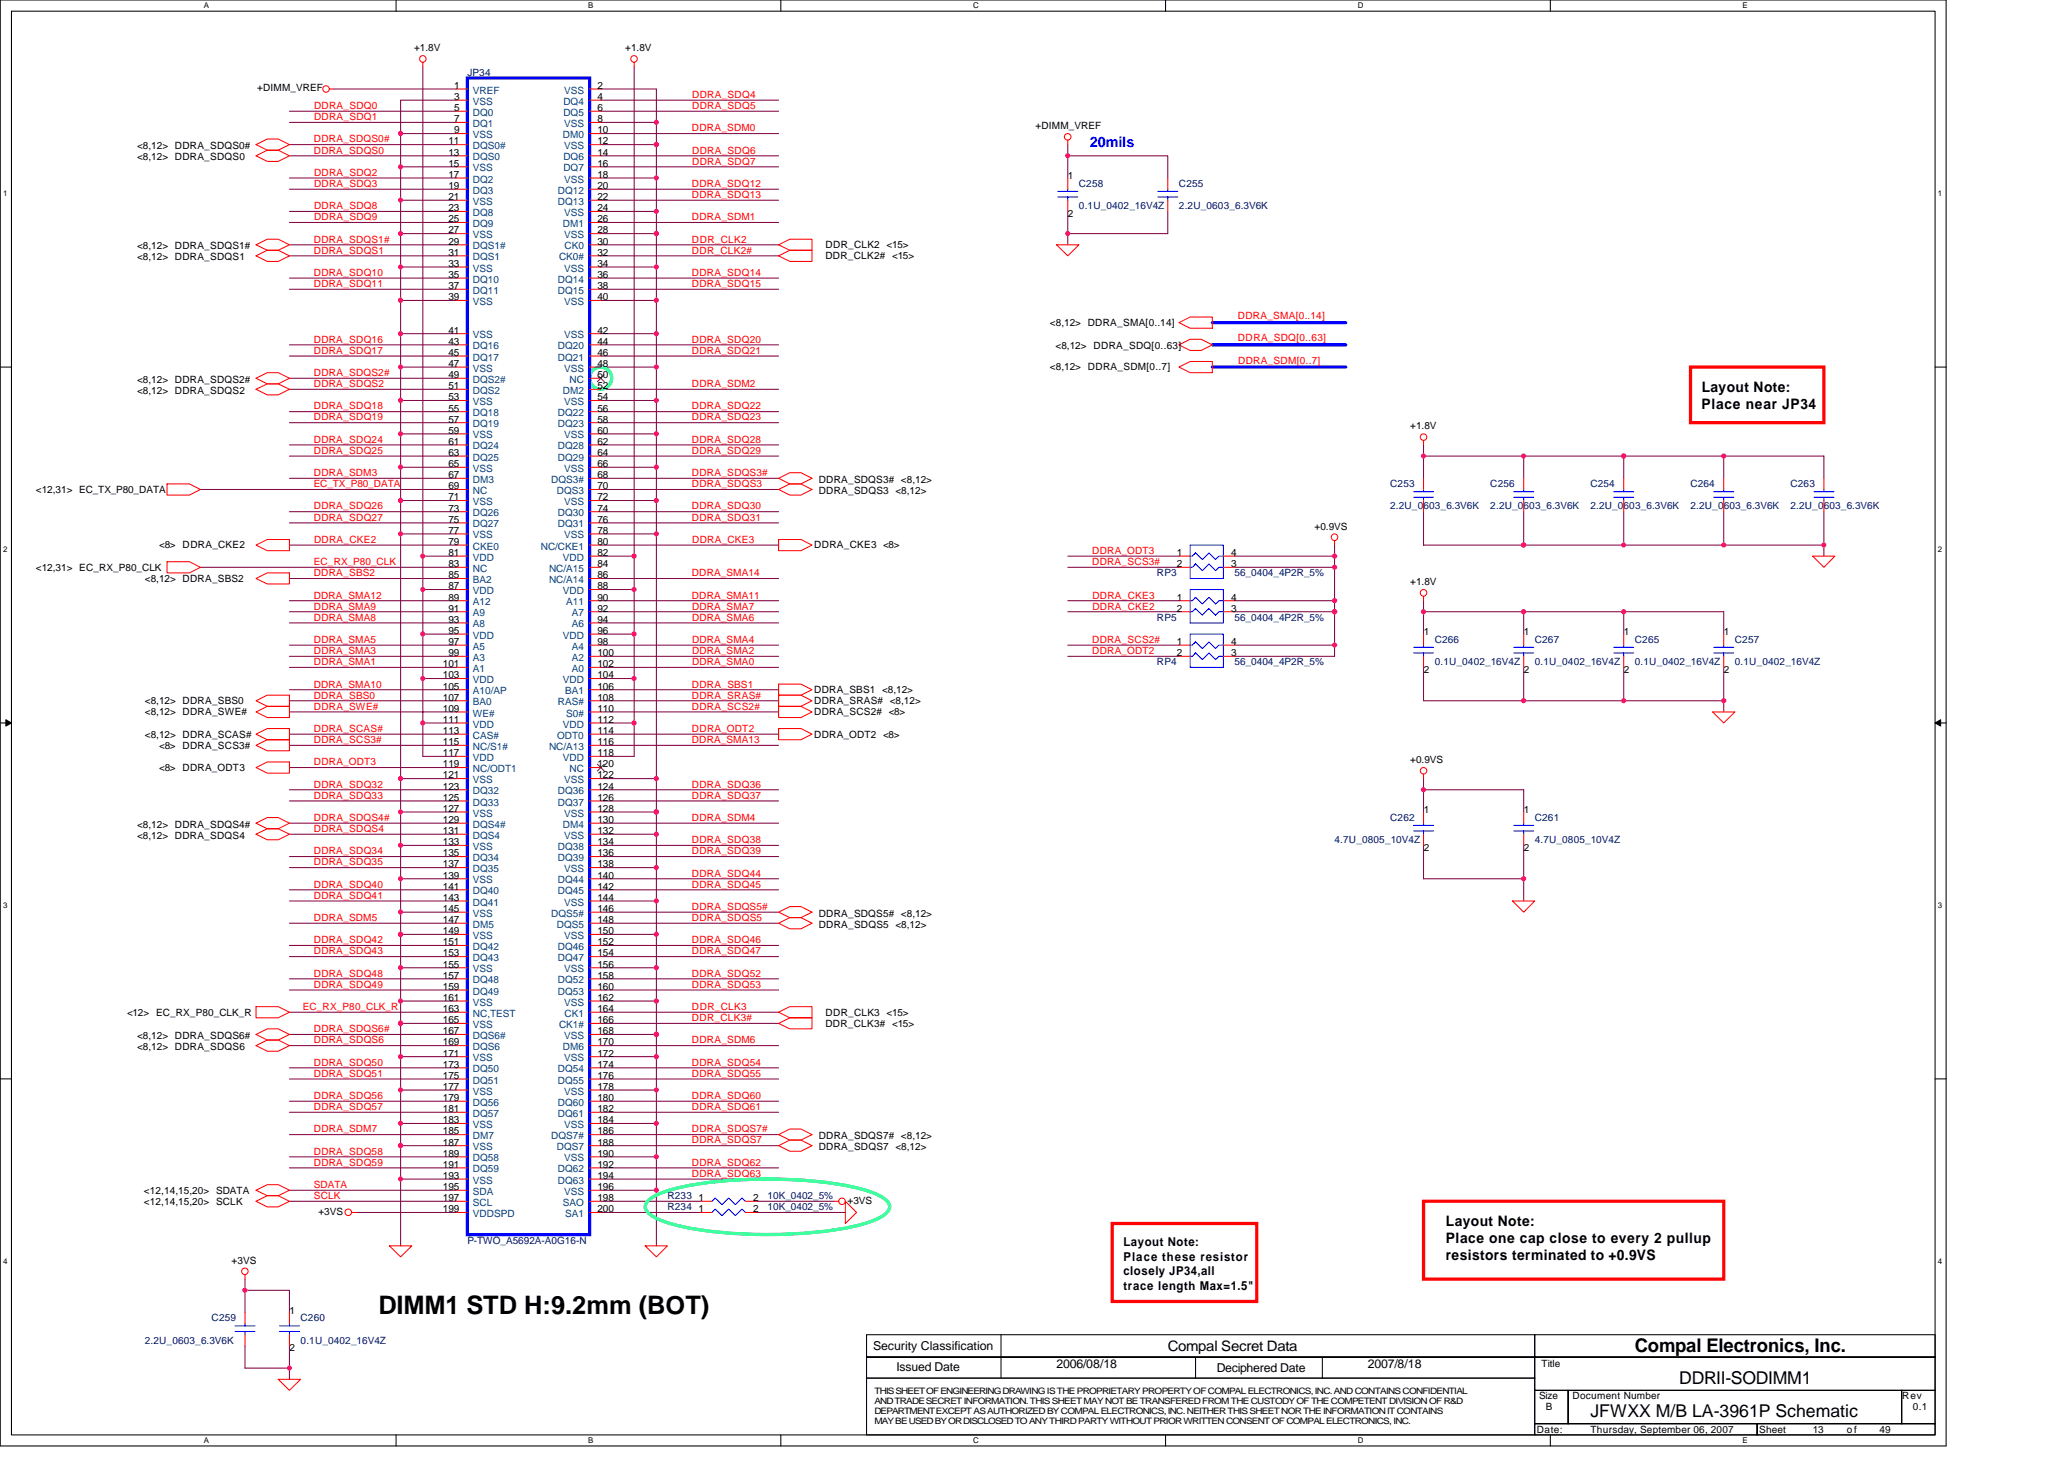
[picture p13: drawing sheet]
<svg xmlns="http://www.w3.org/2000/svg" width="297mm" height="210mm" viewBox="0 0 297 210" stroke-linecap="round" stroke-linejoin="round" font-family="sans-serif">
<defs><g id="words">
<text font-size="3.7" x="54.5" y="189">DIMM1 STD H:9.2mm (BOT)</text>
<text font-size="2.7" x="235.3" y="194.5">Compal Electronics, Inc.</text>
<g font-size="2.5">
<text x="228.9" y="203.9">JFWXX M/B LA-3961P Schematic</text>
<text x="241.7" y="199.1">DDRII-SODIMM1</text>
</g>
<text font-size="2.1" fill="#00f" x="156.9" y="21.1">20mils</text>
<g font-size="2.1">
<text x="244.9" y="58.8">Place near JP34</text>
<text x="244.9" y="56.3">Layout Note:</text>
<text x="208.1" y="178.8">Place one cap close to every 2 pullup</text>
<text x="208.1" y="176.4">Layout Note:</text>
<text x="208.1" y="181.3">resistors terminated to +0.9VS</text>
<text x="168.1" y="194.4">Compal Secret Data</text>
</g>
<g font-size="1.8">
<text x="161.7" y="179.3">Layout Note:</text>
<text x="161.7" y="181.4">Place these resistor</text>
<text x="161.7" y="183.5">closely JP34,all</text>
<text x="161.7" y="185.5">trace length Max=1.5&quot;</text>
<text x="125.7" y="194.2">Security Classification</text>
<text x="129" y="197.3">Issued Date</text>
<text x="152.1" y="196.8">2006/08/18</text>
<text x="175.1" y="197.4">Deciphered Date</text>
<text x="196.9" y="196.8">2007/8/18</text>
</g>
<g font-size="1.4">
<text x="59.6" y="7.4">+1.8V</text>
<text x="90" y="7.4">+1.8V</text>
<text x="37" y="13.1">+DIMM_VREF</text>
<text x="65.3" y="12.8">1</text>
<text x="65.3" y="14.4">3</text>
<text x="65.3" y="16">5</text>
<text x="65.3" y="17.6">7</text>
<text x="86" y="12.8">2</text>
<text x="86" y="17.6">8</text>
<text x="86" y="14.4">4</text>
<text x="86" y="16">6</text>
<text x="19.7" y="23.1">&lt;8,12&gt; DDRA_SDQS0</text>
<text x="19.7" y="21.5">&lt;8,12&gt; DDRA_SDQS0#</text>
<text x="64.5" y="20.8">11</text>
<text x="64.5" y="22.4">13</text>
<text x="64.5" y="24">15</text>
<text x="65.3" y="19.2">9</text>
<text x="86" y="20.8">12</text>
<text x="86" y="22.4">14</text>
<text x="86" y="24">16</text>
<text x="86" y="19.2">10</text>
<text x="149" y="18.6">+DIMM_VREF</text>
<text x="64.5" y="25.6">17</text>
<text x="64.5" y="27.2">19</text>
<text x="64.5" y="28.8">21</text>
<text x="86" y="25.6">18</text>
<text x="86" y="27.2">20</text>
<text x="86" y="28.8">22</text>
<text x="153.7" y="25.8">1</text>
<text x="19.7" y="35.9">&lt;8,12&gt; DDRA_SDQS1#</text>
<text x="64.5" y="30.4">23</text>
<text x="64.5" y="32">25</text>
<text x="64.5" y="33.6">27</text>
<text x="64.5" y="35.2">29</text>
<text x="86" y="30.4">24</text>
<text x="86" y="33.6">28</text>
<text x="86" y="35.2">30</text>
<text x="86" y="32">26</text>
<text x="118.8" y="35.7">DDR_CLK2 &lt;15&gt;</text>
<text x="153.7" y="31.2">2</text>
<text x="19.7" y="37.5">&lt;8,12&gt; DDRA_SDQS1</text>
<text x="64.5" y="36.8">31</text>
<text x="64.5" y="38.4">33</text>
<text x="64.5" y="40">35</text>
<text x="64.5" y="41.6">37</text>
<text x="86" y="38.4">34</text>
<text x="86" y="36.8">32</text>
<text x="86" y="40">36</text>
<text x="86" y="41.6">38</text>
<text x="118.8" y="37.3">DDR_CLK2# &lt;15&gt;</text>
<text x="64.5" y="43.2">39</text>
<text x="64.5" y="48">41</text>
<text x="86" y="43.2">40</text>
<text x="86" y="48">42</text>
<text x="151.1" y="46.9">&lt;8,12&gt; DDRA_SMA[0..14]</text>
<text x="64.5" y="49.6">43</text>
<text x="64.5" y="51.2">45</text>
<text x="64.5" y="52.8">47</text>
<text x="86" y="52.8">48</text>
<text x="86" y="49.6">44</text>
<text x="86" y="51.2">46</text>
<text x="151.1" y="53.3">&lt;8,12&gt; DDRA_SDM[0..7]</text>
<text x="151.9" y="50.3">&lt;8,12&gt; DDRA_SDQ[0..63]</text>
<text x="19.7" y="56.7">&lt;8,12&gt; DDRA_SDQS2</text>
<text x="19.7" y="55.1">&lt;8,12&gt; DDRA_SDQS2#</text>
<text x="64.5" y="54.4">49</text>
<text x="64.5" y="56">51</text>
<text x="64.5" y="57.6">53</text>
<text x="64.5" y="59.2">55</text>
<text x="86" y="57.6">54</text>
<text x="86" y="54.4">50</text>
<text x="86" y="56">52</text>
<text x="86" y="59.2">56</text>
<text x="64.5" y="60.8">57</text>
<text x="64.5" y="62.4">59</text>
<text x="64.5" y="64">61</text>
<text x="64.5" y="65.6">63</text>
<text x="86" y="62.4">60</text>
<text x="86" y="60.8">58</text>
<text x="86" y="64">62</text>
<text x="86" y="65.6">64</text>
<text x="202.9" y="61.8">+1.8V</text>
<text x="5.2" y="70.9">&lt;12,31&gt; EC_TX_P80_DATA</text>
<text x="64.5" y="67.2">65</text>
<text x="64.5" y="68.8">67</text>
<text x="64.5" y="70.4">69</text>
<text x="64.5" y="72">71</text>
<text x="86" y="67.2">66</text>
<text x="86" y="72">72</text>
<text x="86" y="68.8">68</text>
<text x="86" y="70.4">70</text>
<text x="117.8" y="71.1">DDRA_SDQS3 &lt;8,12&gt;</text>
<text x="117.8" y="69.5">DDRA_SDQS3# &lt;8,12&gt;</text>
<text x="64.5" y="73.6">73</text>
<text x="64.5" y="75.2">75</text>
<text x="64.5" y="76.8">77</text>
<text x="86" y="76.8">78</text>
<text x="86" y="73.6">74</text>
<text x="86" y="75.2">76</text>
<text x="189.2" y="76.2">+0.9VS</text>
<text x="5.2" y="82.1">&lt;12,31&gt; EC_RX_P80_CLK</text>
<text x="20.8" y="83.7">&lt;8,12&gt; DDRA_SBS2</text>
<text x="22.9" y="78.9">&lt;8&gt; DDRA_CKE2</text>
<text x="64.5" y="78.4">79</text>
<text x="64.5" y="80">81</text>
<text x="64.5" y="81.6">83</text>
<text x="64.5" y="83.2">85</text>
<text x="86" y="81.6">84</text>
<text x="86" y="83.2">86</text>
<text x="86" y="78.4">80</text>
<text x="86" y="80">82</text>
<text x="117.2" y="78.9">DDRA_CKE3 &lt;8&gt;</text>
<text x="169.4" y="80">1</text>
<text x="169.4" y="81.6">2</text>
<text x="177.2" y="80">4</text>
<text x="177.2" y="81.6">3</text>
<text x="64.5" y="84.8">87</text>
<text x="64.5" y="86.4">89</text>
<text x="64.5" y="88">91</text>
<text x="64.5" y="89.6">93</text>
<text x="86" y="86.4">90</text>
<text x="86" y="88">92</text>
<text x="86" y="89.6">94</text>
<text x="86" y="84.8">88</text>
<text x="169.4" y="86.4">1</text>
<text x="169.4" y="88">2</text>
<text x="177.2" y="86.4">4</text>
<text x="177.2" y="88">3</text>
<text x="202.9" y="84.2">+1.8V</text>
<text x="63.7" y="96">101</text>
<text x="64.5" y="91.2">95</text>
<text x="64.5" y="92.8">97</text>
<text x="64.5" y="94.4">99</text>
<text x="86" y="92.8">98</text>
<text x="86" y="94.4">100</text>
<text x="86" y="96">102</text>
<text x="86" y="91.2">96</text>
<text x="169.4" y="92.8">1</text>
<text x="169.4" y="94.4">2</text>
<text x="177.2" y="92.8">4</text>
<text x="177.2" y="94.4">3</text>
<text x="204.9" y="91.4">1</text>
<text x="219.3" y="91.4">1</text>
<text x="233.7" y="91.4">1</text>
<text x="248.1" y="91.4">1</text>
<text x="20.8" y="101.3">&lt;8,12&gt; DDRA_SBS0</text>
<text x="63.7" y="97.6">103</text>
<text x="63.7" y="99.2">105</text>
<text x="63.7" y="100.8">107</text>
<text x="86" y="99.2">106</text>
<text x="86" y="100.8">108</text>
<text x="86" y="97.6">104</text>
<text x="117.2" y="101.3">DDRA_SRAS# &lt;8,12&gt;</text>
<text x="117.2" y="99.7">DDRA_SBS1 &lt;8,12&gt;</text>
<text x="204.9" y="96.8">2</text>
<text x="219.3" y="96.8">2</text>
<text x="233.7" y="96.8">2</text>
<text x="248.1" y="96.8">2</text>
<text x="20.8" y="106.1">&lt;8,12&gt; DDRA_SCAS#</text>
<text x="20.8" y="102.9">&lt;8,12&gt; DDRA_SWE#</text>
<text x="22.9" y="107.7">&lt;8&gt; DDRA_SCS3#</text>
<text x="63.7" y="102.4">109</text>
<text x="63.7" y="104">111</text>
<text x="63.7" y="105.6">113</text>
<text x="63.7" y="107.2">115</text>
<text x="86" y="102.4">110</text>
<text x="86" y="105.6">114</text>
<text x="86" y="107.2">116</text>
<text x="86" y="104">112</text>
<text x="117.2" y="102.9">DDRA_SCS2# &lt;8&gt;</text>
<text x="117.2" y="106.1">DDRA_ODT2 &lt;8&gt;</text>
<text x="22.9" y="110.9">&lt;8&gt; DDRA_ODT3</text>
<text x="63.7" y="108.8">117</text>
<text x="63.7" y="110.4">119</text>
<text x="63.7" y="112">121</text>
<text x="63.7" y="113.6">123</text>
<text x="86" y="112">122</text>
<text x="86" y="110.4">120</text>
<text x="86" y="108.8">118</text>
<text x="86" y="113.6">124</text>
<text x="202.9" y="109.8">+0.9VS</text>
<text x="19.7" y="119.1">&lt;8,12&gt; DDRA_SDQS4#</text>
<text x="63.7" y="115.2">125</text>
<text x="63.7" y="116.8">127</text>
<text x="63.7" y="118.4">129</text>
<text x="63.7" y="120">131</text>
<text x="86" y="116.8">128</text>
<text x="86" y="120">132</text>
<text x="86" y="118.4">130</text>
<text x="86" y="115.2">126</text>
<text x="204.9" y="117">1</text>
<text x="219.3" y="117">1</text>
<text x="19.7" y="120.7">&lt;8,12&gt; DDRA_SDQS4</text>
<text x="63.7" y="121.6">133</text>
<text x="63.7" y="123.2">135</text>
<text x="63.7" y="124.8">137</text>
<text x="86" y="124.8">138</text>
<text x="86" y="121.6">134</text>
<text x="86" y="123.2">136</text>
<text x="204.9" y="122.4">2</text>
<text x="219.3" y="122.4">2</text>
<text x="63.7" y="126.4">139</text>
<text x="63.7" y="128">141</text>
<text x="63.7" y="129.6">143</text>
<text x="63.7" y="131.2">145</text>
<text x="86" y="129.6">144</text>
<text x="86" y="131.2">146</text>
<text x="86" y="126.4">140</text>
<text x="86" y="128">142</text>
<text x="117.8" y="131.9">DDRA_SDQS5# &lt;8,12&gt;</text>
<text x="63.7" y="132.8">147</text>
<text x="63.7" y="134.4">149</text>
<text x="63.7" y="136">151</text>
<text x="63.7" y="137.6">153</text>
<text x="86" y="134.4">150</text>
<text x="86" y="132.8">148</text>
<text x="86" y="136">152</text>
<text x="86" y="137.6">154</text>
<text x="117.8" y="133.5">DDRA_SDQS5 &lt;8,12&gt;</text>
<text x="63.7" y="139.2">155</text>
<text x="63.7" y="140.8">157</text>
<text x="63.7" y="142.4">159</text>
<text x="63.7" y="144">161</text>
<text x="86" y="139.2">156</text>
<text x="86" y="144">162</text>
<text x="86" y="140.8">158</text>
<text x="86" y="142.4">160</text>
<text x="18.3" y="146.1">&lt;12&gt; EC_RX_P80_CLK_R</text>
<text x="19.7" y="149.5">&lt;8,12&gt; DDRA_SDQS6#</text>
<text x="63.7" y="145.6">163</text>
<text x="63.7" y="147.2">165</text>
<text x="63.7" y="148.8">167</text>
<text x="86" y="148.8">168</text>
<text x="86" y="147.2">166</text>
<text x="86" y="145.6">164</text>
<text x="118.8" y="146.1">DDR_CLK3 &lt;15&gt;</text>
<text x="118.8" y="147.7">DDR_CLK3# &lt;15&gt;</text>
<text x="19.7" y="151.1">&lt;8,12&gt; DDRA_SDQS6</text>
<text x="63.7" y="150.4">169</text>
<text x="63.7" y="152">171</text>
<text x="63.7" y="153.6">173</text>
<text x="63.7" y="155.2">175</text>
<text x="86" y="152">172</text>
<text x="86" y="150.4">170</text>
<text x="86" y="153.6">174</text>
<text x="86" y="155.2">176</text>
<text x="63.7" y="156.8">177</text>
<text x="63.7" y="158.4">179</text>
<text x="63.7" y="160">181</text>
<text x="63.7" y="161.6">183</text>
<text x="86" y="156.8">178</text>
<text x="86" y="161.6">184</text>
<text x="86" y="158.4">180</text>
<text x="86" y="160">182</text>
<text x="63.7" y="163.2">185</text>
<text x="63.7" y="164.8">187</text>
<text x="63.7" y="166.4">189</text>
<text x="63.7" y="168">191</text>
<text x="86" y="166.4">190</text>
<text x="86" y="163.2">186</text>
<text x="86" y="164.8">188</text>
<text x="86" y="168">192</text>
<text x="117.8" y="165.5">DDRA_SDQS7 &lt;8,12&gt;</text>
<text x="117.8" y="163.9">DDRA_SDQS7# &lt;8,12&gt;</text>
<text x="20.7" y="171.7">&lt;12,14,15,20&gt; SDATA</text>
<text x="20.7" y="173.3">&lt;12,14,15,20&gt; SCLK</text>
<text x="63.7" y="169.6">193</text>
<text x="63.7" y="171.2">195</text>
<text x="63.7" y="172.8">197</text>
<text x="86" y="171.2">196</text>
<text x="86" y="169.6">194</text>
<text x="86" y="172.8">198</text>
<text x="100.5" y="172.8">1</text>
<text x="108.4" y="172.8">2</text>
<text x="122" y="173.2">+3VS</text>
<text x="45.8" y="174.8">+3VS</text>
<text x="63.7" y="174.4">199</text>
<text x="86" y="174.4">200</text>
<text x="100.5" y="174.4">1</text>
<text x="108.4" y="174.4">2</text>
<text x="33.3" y="181.8">+3VS</text>
<text x="41.7" y="189">1</text>
<text x="41.7" y="194.4">2</text>
<text x="221.8" y="196.7">Title</text>
<text x="221.5" y="201.3">Size</text>
<text x="222.5" y="202.9">B</text>
<text x="226.3" y="201.3">Document Number</text>
<text x="273.7" y="201.3">Rev</text>
<text x="275.3" y="202.9">0.1</text>
<text x="221.2" y="206.1">Date:</text>
<text x="228.9" y="206.1">Thursday, September 06, 2007</text>
<text x="253.2" y="206.1">Sheet</text>
<text x="260.9" y="206.1">13</text>
<text x="265.8" y="206.1">of</text>
<text x="270.5" y="206.1">49</text>
</g>
<g font-size="1.4" fill="#000080">
<text x="67.3" y="10.9">JP34</text>
<text x="155.3" y="26.9">C258</text>
<text x="169.7" y="26.9">C255</text>
<text x="155.3" y="30.1">0.1U_0402_16V4Z</text>
<text x="169.7" y="30.1">2.2U_0603_6.3V6K</text>
<text x="200.1" y="70.1">C253</text>
<text x="214.5" y="70.1">C256</text>
<text x="228.9" y="70.1">C254</text>
<text x="243.3" y="70.1">C264</text>
<text x="257.7" y="70.1">C263</text>
<text x="200.1" y="73.3">2.2U_0603_6.3V6K</text>
<text x="214.5" y="73.3">2.2U_0603_6.3V6K</text>
<text x="228.9" y="73.3">2.2U_0603_6.3V6K</text>
<text x="243.3" y="73.3">2.2U_0603_6.3V6K</text>
<text x="257.7" y="73.3">2.2U_0603_6.3V6K</text>
<text x="166.5" y="82.9">RP3</text>
<text x="177.7" y="82.9">56_0404_4P2R_5%</text>
<text x="166.5" y="89.3">RP5</text>
<text x="177.7" y="89.3">56_0404_4P2R_5%</text>
<text x="166.5" y="95.7">RP4</text>
<text x="177.7" y="95.7">56_0404_4P2R_5%</text>
<text x="206.5" y="92.5">C266</text>
<text x="206.5" y="95.7">0.1U_0402_16V4Z</text>
<text x="220.9" y="92.5">C267</text>
<text x="220.9" y="95.7">0.1U_0402_16V4Z</text>
<text x="235.3" y="92.5">C265</text>
<text x="235.3" y="95.7">0.1U_0402_16V4Z</text>
<text x="249.7" y="92.5">C257</text>
<text x="249.7" y="95.7">0.1U_0402_16V4Z</text>
<text x="200.1" y="118.1">C262</text>
<text x="220.9" y="118.1">C261</text>
<text x="192.1" y="121.3">4.7U_0805_10V4Z</text>
<text x="220.9" y="121.3">4.7U_0805_10V4Z</text>
<text x="96.1" y="172.5">R233</text>
<text x="110.5" y="172.5">10K_0402_5%</text>
<text x="67.3" y="178.9">P-TWO_A5692A-A0G16-N</text>
<text x="96.1" y="174.1">R234</text>
<text x="110.5" y="174.1">10K_0402_5%</text>
<text x="30.5" y="190.1">C259</text>
<text x="43.3" y="190.1">C260</text>
<text x="20.8" y="193.3">2.2U_0603_6.3V6K</text>
<text x="43.3" y="193.3">0.1U_0402_16V4Z</text>
</g>
<g font-size="1.4" fill="#f00">
<text x="45.2" y="17.3">DDRA_SDQ1</text>
<text x="45.2" y="15.7">DDRA_SDQ0</text>
<text x="99.6" y="15.7">DDRA_SDQ5</text>
<text x="99.6" y="14.1">DDRA_SDQ4</text>
<text x="45.2" y="20.5">DDRA_SDQS0#</text>
<text x="45.2" y="22.1">DDRA_SDQS0</text>
<text x="99.6" y="18.9">DDRA_SDM0</text>
<text x="99.6" y="23.7">DDRA_SDQ7</text>
<text x="99.6" y="22.1">DDRA_SDQ6</text>
<text x="45.2" y="25.3">DDRA_SDQ2</text>
<text x="45.2" y="26.9">DDRA_SDQ3</text>
<text x="99.6" y="26.9">DDRA_SDQ12</text>
<text x="99.6" y="28.5">DDRA_SDQ13</text>
<text x="45.2" y="34.9">DDRA_SDQS1#</text>
<text x="45.2" y="31.7">DDRA_SDQ9</text>
<text x="45.2" y="30.1">DDRA_SDQ8</text>
<text x="99.6" y="31.7">DDRA_SDM1</text>
<text x="99.6" y="34.9">DDR_CLK2</text>
<text x="45.2" y="39.7">DDRA_SDQ10</text>
<text x="45.2" y="36.5">DDRA_SDQS1</text>
<text x="45.2" y="41.3">DDRA_SDQ11</text>
<text x="99.6" y="41.3">DDRA_SDQ15</text>
<text x="99.6" y="39.7">DDRA_SDQ14</text>
<text x="99.6" y="36.5">DDR_CLK2#</text>
<text x="178.2" y="45.9">DDRA_SMA[0..14]</text>
<text x="45.2" y="50.9">DDRA_SDQ17</text>
<text x="45.2" y="49.3">DDRA_SDQ16</text>
<text x="99.6" y="50.9">DDRA_SDQ21</text>
<text x="99.6" y="49.3">DDRA_SDQ20</text>
<text x="178.2" y="49.1">DDRA_SDQ[0..63]</text>
<text x="178.2" y="52.3">DDRA_SDM[0..7]</text>
<text x="45.2" y="55.7">DDRA_SDQS2</text>
<text x="45.2" y="58.9">DDRA_SDQ18</text>
<text x="45.2" y="54.1">DDRA_SDQS2#</text>
<text x="99.6" y="58.9">DDRA_SDQ22</text>
<text x="99.6" y="55.7">DDRA_SDM2</text>
<text x="45.2" y="60.5">DDRA_SDQ19</text>
<text x="45.2" y="65.3">DDRA_SDQ25</text>
<text x="45.2" y="63.7">DDRA_SDQ24</text>
<text x="99.6" y="60.5">DDRA_SDQ23</text>
<text x="99.6" y="63.7">DDRA_SDQ28</text>
<text x="99.6" y="65.3">DDRA_SDQ29</text>
<text x="45.2" y="68.5">DDRA_SDM3</text>
<text x="45.2" y="70.1">EC_TX_P80_DATA</text>
<text x="99.6" y="68.5">DDRA_SDQS3#</text>
<text x="99.6" y="70.1">DDRA_SDQS3</text>
<text x="45.2" y="74.9">DDRA_SDQ27</text>
<text x="45.2" y="73.3">DDRA_SDQ26</text>
<text x="99.6" y="73.3">DDRA_SDQ30</text>
<text x="99.6" y="74.9">DDRA_SDQ31</text>
<text x="45.2" y="81.3">EC_RX_P80_CLK</text>
<text x="45.2" y="82.9">DDRA_SBS2</text>
<text x="45.2" y="78.1">DDRA_CKE2</text>
<text x="99.6" y="82.9">DDRA_SMA14</text>
<text x="99.6" y="78.1">DDRA_CKE3</text>
<text x="157.2" y="81.3">DDRA_SCS3#</text>
<text x="157.2" y="79.7">DDRA_ODT3</text>
<text x="45.2" y="86.1">DDRA_SMA12</text>
<text x="45.2" y="89.3">DDRA_SMA8</text>
<text x="45.2" y="87.7">DDRA_SMA9</text>
<text x="99.6" y="86.1">DDRA_SMA11</text>
<text x="99.6" y="89.3">DDRA_SMA6</text>
<text x="99.6" y="87.7">DDRA_SMA7</text>
<text x="157.2" y="87.7">DDRA_CKE2</text>
<text x="157.2" y="86.1">DDRA_CKE3</text>
<text x="45.2" y="94.1">DDRA_SMA3</text>
<text x="45.2" y="95.7">DDRA_SMA1</text>
<text x="45.2" y="92.5">DDRA_SMA5</text>
<text x="99.6" y="95.7">DDRA_SMA0</text>
<text x="99.6" y="94.1">DDRA_SMA2</text>
<text x="99.6" y="92.5">DDRA_SMA4</text>
<text x="157.2" y="94.1">DDRA_ODT2</text>
<text x="157.2" y="92.5">DDRA_SCS2#</text>
<text x="45.2" y="98.9">DDRA_SMA10</text>
<text x="45.2" y="100.5">DDRA_SBS0</text>
<text x="99.6" y="100.5">DDRA_SRAS#</text>
<text x="99.6" y="98.9">DDRA_SBS1</text>
<text x="45.2" y="102.1">DDRA_SWE#</text>
<text x="45.2" y="105.3">DDRA_SCAS#</text>
<text x="45.2" y="106.9">DDRA_SCS3#</text>
<text x="99.6" y="102.1">DDRA_SCS2#</text>
<text x="99.6" y="106.9">DDRA_SMA13</text>
<text x="99.6" y="105.3">DDRA_ODT2</text>
<text x="45.2" y="110.1">DDRA_ODT3</text>
<text x="45.2" y="113.3">DDRA_SDQ32</text>
<text x="99.6" y="113.3">DDRA_SDQ36</text>
<text x="45.2" y="119.7">DDRA_SDQS4</text>
<text x="45.2" y="118.1">DDRA_SDQS4#</text>
<text x="45.2" y="114.9">DDRA_SDQ33</text>
<text x="99.6" y="118.1">DDRA_SDM4</text>
<text x="99.6" y="114.9">DDRA_SDQ37</text>
<text x="45.2" y="122.9">DDRA_SDQ34</text>
<text x="45.2" y="124.5">DDRA_SDQ35</text>
<text x="99.6" y="121.3">DDRA_SDQ38</text>
<text x="99.6" y="122.9">DDRA_SDQ39</text>
<text x="45.2" y="127.7">DDRA_SDQ40</text>
<text x="45.2" y="129.3">DDRA_SDQ41</text>
<text x="99.6" y="130.9">DDRA_SDQS5#</text>
<text x="99.6" y="126.1">DDRA_SDQ44</text>
<text x="99.6" y="127.7">DDRA_SDQ45</text>
<text x="45.2" y="135.7">DDRA_SDQ42</text>
<text x="45.2" y="137.3">DDRA_SDQ43</text>
<text x="45.2" y="132.5">DDRA_SDM5</text>
<text x="99.6" y="137.3">DDRA_SDQ47</text>
<text x="99.6" y="132.5">DDRA_SDQS5</text>
<text x="99.6" y="135.7">DDRA_SDQ46</text>
<text x="45.2" y="142.1">DDRA_SDQ49</text>
<text x="45.2" y="140.5">DDRA_SDQ48</text>
<text x="99.6" y="142.1">DDRA_SDQ53</text>
<text x="99.6" y="140.5">DDRA_SDQ52</text>
<text x="43.6" y="145.3">EC_RX_P80_CLK_R</text>
<text x="45.2" y="148.5">DDRA_SDQS6#</text>
<text x="99.6" y="145.3">DDR_CLK3</text>
<text x="99.6" y="146.9">DDR_CLK3#</text>
<text x="45.2" y="150.1">DDRA_SDQS6</text>
<text x="45.2" y="154.9">DDRA_SDQ51</text>
<text x="45.2" y="153.3">DDRA_SDQ50</text>
<text x="99.6" y="153.3">DDRA_SDQ54</text>
<text x="99.6" y="150.1">DDRA_SDM6</text>
<text x="99.6" y="154.9">DDRA_SDQ55</text>
<text x="45.2" y="158.1">DDRA_SDQ56</text>
<text x="45.2" y="159.7">DDRA_SDQ57</text>
<text x="99.6" y="159.7">DDRA_SDQ61</text>
<text x="99.6" y="158.1">DDRA_SDQ60</text>
<text x="45.2" y="166.1">DDRA_SDQ58</text>
<text x="45.2" y="167.7">DDRA_SDQ59</text>
<text x="45.2" y="162.9">DDRA_SDM7</text>
<text x="99.6" y="164.5">DDRA_SDQS7</text>
<text x="99.6" y="162.9">DDRA_SDQS7#</text>
<text x="99.6" y="167.7">DDRA_SDQ62</text>
<text x="45.2" y="172.5">SCLK</text>
<text x="45.2" y="170.9">SDATA</text>
<text x="99.6" y="169.3">DDRA_SDQ63</text>
</g>
<g font-size="1.4" fill="#004080">
<text x="68.1" y="13.5">VREF</text>
<text x="68.1" y="15.1">VSS</text>
<text x="68.1" y="16.7">DQ0</text>
<text x="81.1" y="15.1">DQ4</text>
<text x="81.1" y="16.7">DQ5</text>
<text x="81.2" y="13.5">VSS</text>
<text x="68.1" y="18.3">DQ1</text>
<text x="68.1" y="19.9">VSS</text>
<text x="68.1" y="21.5">DQS0#</text>
<text x="68.1" y="23.1">DQS0</text>
<text x="81" y="19.9">DM0</text>
<text x="81.1" y="23.1">DQ6</text>
<text x="81.2" y="18.3">VSS</text>
<text x="81.2" y="21.5">VSS</text>
<text x="68.1" y="24.7">VSS</text>
<text x="68.1" y="26.3">DQ2</text>
<text x="68.1" y="27.9">DQ3</text>
<text x="68.1" y="29.5">VSS</text>
<text x="80.3" y="27.9">DQ12</text>
<text x="80.3" y="29.5">DQ13</text>
<text x="81.1" y="24.7">DQ7</text>
<text x="81.2" y="26.3">VSS</text>
<text x="68.1" y="31.1">DQ8</text>
<text x="68.1" y="32.7">DQ9</text>
<text x="68.1" y="34.3">VSS</text>
<text x="68.1" y="35.9">DQS1#</text>
<text x="81" y="32.7">DM1</text>
<text x="81.2" y="31.1">VSS</text>
<text x="81.2" y="34.3">VSS</text>
<text x="81.3" y="35.9">CK0</text>
<text x="68.1" y="37.5">DQS1</text>
<text x="68.1" y="39.1">VSS</text>
<text x="68.1" y="40.7">DQ10</text>
<text x="80.3" y="40.7">DQ14</text>
<text x="80.5" y="37.5">CK0#</text>
<text x="81.2" y="39.1">VSS</text>
<text x="68.1" y="42.3">DQ11</text>
<text x="68.1" y="43.9">VSS</text>
<text x="80.3" y="42.3">DQ15</text>
<text x="81.2" y="43.9">VSS</text>
<text x="68.1" y="48.7">VSS</text>
<text x="68.1" y="50.3">DQ16</text>
<text x="68.1" y="51.9">DQ17</text>
<text x="68.1" y="53.5">VSS</text>
<text x="80.3" y="50.3">DQ20</text>
<text x="80.3" y="51.9">DQ21</text>
<text x="81.2" y="48.7">VSS</text>
<text x="81.2" y="53.5">VSS</text>
<text x="68.1" y="55.1">DQS2#</text>
<text x="68.1" y="56.7">DQS2</text>
<text x="68.1" y="58.3">VSS</text>
<text x="68.1" y="59.9">DQ18</text>
<text x="80.3" y="59.9">DQ22</text>
<text x="81" y="56.7">DM2</text>
<text x="81.2" y="58.3">VSS</text>
<text x="82" y="55.1">NC</text>
<text x="68.1" y="61.5">DQ19</text>
<text x="68.1" y="63.1">VSS</text>
<text x="68.1" y="64.7">DQ24</text>
<text x="80.3" y="61.5">DQ23</text>
<text x="80.3" y="64.7">DQ28</text>
<text x="81.2" y="63.1">VSS</text>
<text x="68.1" y="66.3">DQ25</text>
<text x="68.1" y="67.9">VSS</text>
<text x="68.1" y="69.5">DM3</text>
<text x="68.1" y="71.1">NC</text>
<text x="79.3" y="69.5">DQS3#</text>
<text x="80.1" y="71.1">DQS3</text>
<text x="80.3" y="66.3">DQ29</text>
<text x="81.2" y="67.9">VSS</text>
<text x="68.1" y="72.7">VSS</text>
<text x="68.1" y="74.3">DQ26</text>
<text x="68.1" y="75.9">DQ27</text>
<text x="68.1" y="77.5">VSS</text>
<text x="80.3" y="74.3">DQ30</text>
<text x="80.3" y="75.9">DQ31</text>
<text x="81.2" y="72.7">VSS</text>
<text x="81.2" y="77.5">VSS</text>
<text x="68.1" y="79.1">CKE0</text>
<text x="68.1" y="80.7">VDD</text>
<text x="68.1" y="82.3">NC</text>
<text x="68.1" y="83.9">BA2</text>
<text x="77.8" y="79.1">NC/CKE1</text>
<text x="79" y="82.3">NC/A15</text>
<text x="79" y="83.9">NC/A14</text>
<text x="81" y="80.7">VDD</text>
<text x="68.1" y="85.5">VDD</text>
<text x="68.1" y="87.1">A12</text>
<text x="68.1" y="88.7">A9</text>
<text x="81" y="85.5">VDD</text>
<text x="81.5" y="87.1">A11</text>
<text x="82.3" y="88.7">A7</text>
<text x="68.1" y="90.3">A8</text>
<text x="68.1" y="91.9">VDD</text>
<text x="68.1" y="93.5">A5</text>
<text x="68.1" y="95.1">A3</text>
<text x="81" y="91.9">VDD</text>
<text x="82.3" y="90.3">A6</text>
<text x="82.3" y="93.5">A4</text>
<text x="82.3" y="95.1">A2</text>
<text x="68.1" y="96.7">A1</text>
<text x="68.1" y="98.3">VDD</text>
<text x="68.1" y="99.9">A10/AP</text>
<text x="68.1" y="101.5">BA0</text>
<text x="80.3" y="101.5">RAS#</text>
<text x="81" y="98.3">VDD</text>
<text x="81.3" y="99.9">BA1</text>
<text x="82.3" y="96.7">A0</text>
<text x="68.1" y="103.1">WE#</text>
<text x="68.1" y="104.7">VDD</text>
<text x="68.1" y="106.3">CAS#</text>
<text x="68.1" y="107.9">NC/S1#</text>
<text x="79" y="107.9">NC/A13</text>
<text x="80.2" y="106.3">ODT0</text>
<text x="81" y="104.7">VDD</text>
<text x="81.5" y="103.1">S0#</text>
<text x="68.1" y="109.5">VDD</text>
<text x="68.1" y="111.1">NC/ODT1</text>
<text x="68.1" y="112.7">VSS</text>
<text x="81" y="109.5">VDD</text>
<text x="81.2" y="112.7">VSS</text>
<text x="82" y="111.1">NC</text>
<text x="68.1" y="114.3">DQ32</text>
<text x="68.1" y="115.9">DQ33</text>
<text x="68.1" y="117.5">VSS</text>
<text x="68.1" y="119.1">DQS4#</text>
<text x="80.3" y="114.3">DQ36</text>
<text x="80.3" y="115.9">DQ37</text>
<text x="81" y="119.1">DM4</text>
<text x="81.2" y="117.5">VSS</text>
<text x="68.1" y="120.7">DQS4</text>
<text x="68.1" y="122.3">VSS</text>
<text x="68.1" y="123.9">DQ34</text>
<text x="68.1" y="125.5">DQ35</text>
<text x="80.3" y="122.3">DQ38</text>
<text x="80.3" y="123.9">DQ39</text>
<text x="81.2" y="120.7">VSS</text>
<text x="81.2" y="125.5">VSS</text>
<text x="68.1" y="127.1">VSS</text>
<text x="68.1" y="128.7">DQ40</text>
<text x="68.1" y="130.3">DQ41</text>
<text x="68.1" y="131.9">VSS</text>
<text x="79.3" y="131.9">DQS5#</text>
<text x="80.3" y="127.1">DQ44</text>
<text x="80.3" y="128.7">DQ45</text>
<text x="81.2" y="130.3">VSS</text>
<text x="68.1" y="133.5">DM5</text>
<text x="68.1" y="135.1">VSS</text>
<text x="68.1" y="136.7">DQ42</text>
<text x="80.1" y="133.5">DQS5</text>
<text x="80.3" y="136.7">DQ46</text>
<text x="81.2" y="135.1">VSS</text>
<text x="68.1" y="138.3">DQ43</text>
<text x="68.1" y="139.9">VSS</text>
<text x="68.1" y="141.5">DQ48</text>
<text x="68.1" y="143.1">DQ49</text>
<text x="80.3" y="138.3">DQ47</text>
<text x="80.3" y="141.5">DQ52</text>
<text x="80.3" y="143.1">DQ53</text>
<text x="81.2" y="139.9">VSS</text>
<text x="68.1" y="144.7">VSS</text>
<text x="68.1" y="146.3">NC,TEST</text>
<text x="68.1" y="147.9">VSS</text>
<text x="68.1" y="149.5">DQS6#</text>
<text x="80.5" y="147.9">CK1#</text>
<text x="81.2" y="144.7">VSS</text>
<text x="81.2" y="149.5">VSS</text>
<text x="81.3" y="146.3">CK1</text>
<text x="68.1" y="151.1">DQS6</text>
<text x="68.1" y="152.7">VSS</text>
<text x="68.1" y="154.3">DQ50</text>
<text x="68.1" y="155.9">DQ51</text>
<text x="80.3" y="154.3">DQ54</text>
<text x="80.3" y="155.9">DQ55</text>
<text x="81" y="151.1">DM6</text>
<text x="81.2" y="152.7">VSS</text>
<text x="68.1" y="157.5">VSS</text>
<text x="68.1" y="159.1">DQ56</text>
<text x="68.1" y="160.7">DQ57</text>
<text x="80.3" y="159.1">DQ60</text>
<text x="80.3" y="160.7">DQ61</text>
<text x="81.2" y="157.5">VSS</text>
<text x="68.1" y="162.3">VSS</text>
<text x="68.1" y="163.9">DM7</text>
<text x="68.1" y="165.5">VSS</text>
<text x="68.1" y="167.1">DQ58</text>
<text x="79.3" y="163.9">DQS7#</text>
<text x="80.1" y="165.5">DQS7</text>
<text x="81.2" y="162.3">VSS</text>
<text x="81.2" y="167.1">VSS</text>
<text x="68.1" y="168.7">DQ59</text>
<text x="68.1" y="170.3">VSS</text>
<text x="68.1" y="171.9">SDA</text>
<text x="68.1" y="173.5">SCL</text>
<text x="80.3" y="168.7">DQ62</text>
<text x="80.3" y="170.3">DQ63</text>
<text x="81" y="173.5">SAO</text>
<text x="81.2" y="171.9">VSS</text>
<text x="68.1" y="175.1">VDDSPD</text>
<text x="81.3" y="175.1">SA1</text>
</g>
<g font-size="1.3">
<text x="125.8" y="200.5">THIS SHEET OF ENGINEERING DRAWING IS THE PROPRIETARY PROPERTY OF COMPAL ELECTRONICS, INC. AND CONTAINS CONFIDENTIAL</text>
<text x="125.8" y="202">AND TRADE SECRET INFORMATION. THIS SHEET MAY NOT BE TRANSFERED FROM THE CUSTODY OF THE COMPETENT DIVISION OF R&amp;D</text>
<text x="125.8" y="203.5">DEPARTMENT EXCEPT AS AUTHORIZED BY COMPAL ELECTRONICS, INC. NEITHER THIS SHEET NOR THE INFORMATION IT CONTAINS</text>
<text x="125.8" y="204.9">MAY BE USED BY OR DISCLOSED TO ANY THIRD PARTY WITHOUT PRIOR WRITTEN CONSENT OF COMPAL ELECTRONICS, INC.</text>
</g>
<g font-size="1.1">
<text x="29.3" y="1.2">A</text>
<text x="84.7" y="1.2">B</text>
<text x="140" y="1.2">C</text>
<text x="195.4" y="1.2">D</text>
<text x="250.8" y="1.2">E</text>
<text x=".4" y="28.2">1</text>
<text x="278.9" y="28.2">1</text>
<text x=".4" y="79.4">2</text>
<text x="278.9" y="79.4">2</text>
<text x=".4" y="130.6">3</text>
<text x="278.9" y="130.6">3</text>
<text x=".4" y="181.8">4</text>
<text x="278.9" y="181.8">4</text>
<text x="29.3" y="207.6">A</text>
<text x="84.7" y="207.6">B</text>
<text x="140" y="207.6">C</text>
<text x="195.4" y="207.6">D</text>
<text x="250.8" y="207.6">E</text>
</g>
</g></defs>
<path d="M0 0h280.1v208h-280.1zM1.6 1.6h276.9v204.8h-276.9z" fill="none" stroke="#000" stroke-width=".15"/>
<g fill="#fff">
<path d="M29.3 .2h.8v1.2h-.8z"/>
<path d="M29.3 206.6h.8v1.3h-.8z"/>
</g>
<path d="M57 0v1.6M57 206.4v1.6" fill="none" stroke="#000" stroke-width=".15"/>
<g fill="#fff">
<path d="M84.7 .2h.7v1.2h-.7z"/>
<path d="M84.7 206.6h.7v1.3h-.7z"/>
</g>
<path d="M112.4 0v1.6M112.4 206.4v1.6" fill="none" stroke="#000" stroke-width=".15"/>
<g fill="#fff">
<path d="M140 .2h.8v1.2h-.8z"/>
<path d="M140 206.6h.8v1.3h-.8z"/>
</g>
<path d="M167.7 0v1.6M167.7 206.4v1.6" fill="none" stroke="#000" stroke-width=".15"/>
<g fill="#fff">
<path d="M195.4 .2h.8v1.2h-.8z"/>
<path d="M195.4 206.6h.8v1.3h-.8z"/>
</g>
<path d="M223.1 0v1.6M223.1 206.4v1.6" fill="none" stroke="#000" stroke-width=".15"/>
<g fill="#fff">
<path d="M250.8 .2h.7v1.2h-.7z"/>
<path d="M250.8 206.6h.7v1.3h-.7z"/>
<path d="M.4 27.2h.7v1.3h-.7z"/>
<path d="M278.9 27.2h.6v1.3h-.6z"/>
<path d="M.4 78.4h.7v1.3h-.7z"/>
<path d="M278.9 78.4h.6v1.3h-.6z"/>
</g>
<path d="M0 52.8h1.6M278.5 52.8h1.6" fill="none" stroke="#000" stroke-width=".15"/>
<g fill="#fff">
<path d="M.4 129.6h.7v1.3h-.7z"/>
<path d="M278.9 129.6h.6v1.3h-.6z"/>
</g>
<path d="M0 104h1.6M278.5 104h1.6" fill="none" stroke="#000" stroke-width=".15"/>
<path d="M.8 103.5l.8 .5-.8 .5zM278.5 104l.8-.5v1z" fill="#000" stroke="#000" stroke-width=".14"/>
<g fill="#fff">
<path d="M.4 180.8h.7v1.3h-.7z"/>
<path d="M278.9 180.8h.6v1.3h-.6z"/>
</g>
<g fill="none" stroke="#000" stroke-width=".15">
<path d="M0 155.2h1.6M278.5 155.2h1.6M124.7 192h96.2v3.2h-96.2zM124.7 195.2h96.2v3.1h-96.2zM124.7 198.3h96.2v8.1h-96.2zM144.1 192v6.3M172.1 195.2v3.1M190.3 195.2v3.1M220.9 192h57.6v3.2h-57.6zM220.9 195.2h57.6v4.8h-57.6zM220.9 204.8h32v1.6h-32zM220.9 200h4.8v4.8h-4.8z"/>
<path d="M225.7 200h48v4.8h-48zM252.9 204.8h25.6v1.6h-25.6zM273.7 200h4.8v4.8h-4.8z"/>
</g>
<g fill="none" stroke="#800040" stroke-width=".15">
<path d="M41.7 17.6h24M41.7 16h24M48 12.8h17.7M57.7 19.2h8M60.9 9.6v99.2h4.8M65.7 14.4h-8v164.8M86.5 14.4h25.6M86.5 12.8h8v166.4M86.5 17.6h8M86.5 19.2h25.6M86.5 16h25.6M91.3 9.6v99.2h-4.8"/>
<path d="M41.7 32h24M41.7 25.6h24M41.7 36.8h24M41.7 35.2h24M41.7 30.4h24M41.7 20.8h24M41.7 22.4h24M41.7 27.2h24M57.7 24h8M57.7 38.4h8M57.7 33.6h8M57.7 28.8h8"/>
<path d="M86.5 32h25.6M86.5 24h25.6M86.5 38.4h8M86.5 25.6h8M86.5 36.8h25.6M86.5 35.2h25.6M86.5 33.6h8M86.5 30.4h8M86.5 20.8h8M86.5 22.4h25.6M86.5 28.8h25.6M86.5 27.2h25.6"/>
<path d="M153.7 22.4h14.4v3.2M153.7 20.8v4.8M153.7 30.4v4.8M168.1 30.4v3.2h-14.4M41.7 40h24M41.7 59.2h24M41.7 51.2h24M41.7 49.6h24M41.7 56h24M41.7 41.6h24M41.7 54.4h24M57.7 48h8"/>
<path d="M57.7 57.6h8M57.7 52.8h8M57.7 43.2h8M86.5 40h25.6M86.5 59.2h25.6M86.5 51.2h25.6M86.5 49.6h25.6M86.5 48h8M86.5 56h25.6M86.5 57.6h8M86.5 52.8h8M86.5 43.2h8"/>
<path d="M86.5 41.6h25.6M28.8 70.4h36.9M41.7 78.4h24M41.7 65.6h24M41.7 60.8h24M41.7 75.2h24M41.7 73.6h24M41.7 68.8h24M41.7 64h24M57.7 62.4h8M57.7 72h8M57.7 76.8h8"/>
<path d="M57.7 67.2h8M86.5 78.4h25.6M86.5 65.6h25.6M86.5 60.8h25.6M86.5 75.2h25.6M86.5 73.6h25.6M86.5 62.4h8M86.5 72h8M86.5 68.8h25.6M86.5 76.8h8M86.5 64h25.6M86.5 67.2h8"/>
<path d="M86.5 70.4h25.6M192.1 78.4v16h-14.4M204.9 64v4.8M204.9 73.6v4.8h28.8M204.9 65.6h57.6v3.2M219.3 65.6v3.2M219.3 73.6v4.8M233.7 73.6v4.8h14.4M233.7 65.6v3.2M248.1 65.6v3.2M248.1 73.6v4.8M248.1 78.4h14.4"/>
<path d="M262.5 73.6v6.4M28.8 81.6h36.9M41.7 88h24M41.7 92.8h24M41.7 94.4h24M41.7 86.4h24M41.7 96h24M41.7 89.6h24M41.7 99.2h24M41.7 83.2h24M60.9 80h4.8M60.9 97.6h4.8"/>
<path d="M60.9 84.8h4.8M60.9 91.2h4.8M86.5 88h25.6M86.5 92.8h25.6M86.5 94.4h25.6M86.5 86.4h25.6M86.5 80h4.8M86.5 97.6h4.8M86.5 96h25.6M86.5 89.6h25.6M86.5 99.2h25.6M86.5 84.8h4.8"/>
<path d="M86.5 91.2h4.8M86.5 83.2h25.6M153.7 88h16M153.7 92.8h16M153.7 94.4h16M153.7 86.4h16M153.7 80h16M153.7 81.6h16M177.7 88h14.4M177.7 92.8h14.4M177.7 86.4h14.4M177.7 80h14.4"/>
<path d="M177.7 81.6h14.4M204.9 86.4v4.8M204.9 96v4.8h43.2M204.9 88h43.2v3.2M219.3 88v3.2M219.3 96v4.8M233.7 88v3.2M233.7 96v4.8M248.1 96v6.4M41.7 100.8h24M41.7 118.4h24M41.7 102.4h24"/>
<path d="M41.7 105.6h24M41.7 107.2h24M41.7 113.6h24M41.7 110.4h24M41.7 115.2h24M57.7 112h8M57.7 116.8h8M60.9 104h4.8M86.5 100.8h25.6M86.5 112h8M86.5 118.4h25.6M86.5 116.8h8"/>
<path d="M86.5 102.4h25.6M86.5 105.6h25.6M86.5 107.2h25.6M86.5 113.6h25.6M86.5 104h4.8M86.5 115.2h25.6M204.9 112v1.6h14.4v3.2M204.9 113.6v3.2M41.7 137.6h24M41.7 136h24M41.7 123.2h24M41.7 124.8h24"/>
<path d="M41.7 129.6h24M41.7 120h24M41.7 128h24M41.7 132.8h24M57.7 134.4h8M57.7 139.2h8M57.7 126.4h8M57.7 131.2h8M57.7 121.6h8M86.5 137.6h25.6M86.5 136h25.6M86.5 123.2h25.6"/>
<path d="M86.5 124.8h8M86.5 129.6h8M86.5 134.4h8M86.5 120h8M86.5 128h25.6M86.5 139.2h8M86.5 126.4h25.6M86.5 132.8h25.6M86.5 131.2h25.6M86.5 121.6h25.6M204.9 121.6v4.8h14.4M219.3 121.6v8"/>
<path d="M41.7 153.6h24M41.7 158.4h24M41.7 150.4h24M41.7 148.8h24M41.7 155.2h24M41.7 142.4h24M41.7 140.8h24M41.7 145.6h24M57.7 152h8M57.7 156.8h8M57.7 147.2h8M57.7 144h8"/>
<path d="M86.5 153.6h25.6M86.5 158.4h25.6M86.5 152h8M86.5 156.8h8M86.5 150.4h25.6M86.5 148.8h8M86.5 147.2h25.6M86.5 155.2h25.6M86.5 142.4h25.6M86.5 140.8h25.6M86.5 144h8M86.5 145.6h25.6"/>
<path d="M41.7 160h24M41.7 171.2h24M41.7 163.2h24M41.7 166.4h24M41.7 168h24M41.7 172.8h24M51.3 174.4h14.4M57.7 161.6h8M57.7 169.6h8M57.7 164.8h8M86.5 160h25.6M86.5 161.6h8"/>
<path d="M86.5 169.6h25.6M86.5 171.2h8M86.5 164.8h25.6M86.5 163.2h25.6M86.5 166.4h8M86.5 168h25.6M86.5 174.4h14.4M86.5 172.8h14.4M108.9 174.4h12.8M108.9 172.8h11.2M35.3 185.6h6.4v3.2M35.3 184v4.8"/>
<path d="M35.3 193.6v3.2h6.4M41.7 193.6v4.8"/>
</g>
<path d="M67.3 11.2h17.6v166.4h-17.6zM174.5 46.4h19.2M174.5 52.8h19.2M174.5 49.6h19.2" fill="none" stroke="#00f" stroke-width=".47"/>
<g fill="none" stroke="#f00" stroke-width=".15">
<path d="M47.4 12.8h.6M60.9 9v.6M65.7 12.8h1.6M65.7 14.4h1.6M65.7 16h1.6M65.7 17.6h1.6M65.7 19.2h1.6M84.9 12.8h1.6M84.9 14.4h1.6M84.9 16h1.6M84.9 17.6h1.6M84.9 19.2h1.6"/>
<path d="M91.3 9v.6M36.8 36.8l1.7-.8h1.5l1.7 .8-1.7 .8h-1.5zM36.8 35.2l1.7-.8h1.5l1.7 .8-1.7 .8h-1.5zM36.8 22.4l1.7-.8h1.5l1.7 .8-1.7 .8h-1.5zM36.8 20.8l1.7-.8h1.5l1.7 .8-1.7 .8h-1.5zM65.7 20.8h1.6M65.7 22.4h1.6M65.7 24h1.6M65.7 25.6h1.6M65.7 27.2h1.6M65.7 28.8h1.6M65.7 30.4h1.6"/>
<path d="M65.7 32h1.6M65.7 33.6h1.6M65.7 35.2h1.6M65.7 36.8h1.6M65.7 38.4h1.6M84.9 20.8h1.6M84.9 22.4h1.6M84.9 24h1.6M84.9 25.6h1.6M84.9 27.2h1.6M84.9 28.8h1.6M84.9 30.4h1.6"/>
<path d="M84.9 32h1.6M84.9 33.6h1.6M84.9 35.2h1.6M84.9 36.8h1.6M84.9 38.4h1.6M112.1 35.2l1.6-.8h3.2v1.6h-3.2zM112.1 36.8l1.6-.8h3.2v1.6h-3.2zM152.1 35.2h3.2l-1.6 1.6zM153.7 20.2v.6M153.7 25.6v1.6M153.7 28.8v1.6M168.1 25.6v1.6"/>
<path d="M168.1 28.8v1.6M36.8 56l1.7-.8h1.5l1.7 .8-1.7 .8h-1.5zM36.8 54.4l1.7-.8h1.5l1.7 .8-1.7 .8h-1.5zM65.7 40h1.6M65.7 41.6h1.6M65.7 43.2h1.6M65.7 48h1.6M65.7 49.6h1.6M65.7 51.2h1.6M65.7 52.8h1.6M65.7 54.4h1.6M65.7 56h1.6"/>
<path d="M65.7 57.6h1.6M65.7 59.2h1.6M84.9 40h1.6M84.9 41.6h1.6M84.9 43.2h1.6M84.9 48h1.6M84.9 49.6h1.6M84.9 51.2h1.6M84.9 52.8h1.6M84.9 54.4h1.6M84.9 56h1.6M84.9 57.6h1.6"/>
<path d="M84.9 59.2h1.6M169.7 49.6l1.6-.8h1.6l1.6 .8-1.6 .8h-1.6zM169.7 46.4l1.6-.8h3.2v1.6h-3.2zM169.7 52.8l1.6-.8h3.2v1.6h-3.2zM24 69.6h3.3l1.5 .8-1.5 .8h-3.3zM36.8 78.4l1.7-.8h3.2v1.6h-3.2zM65.7 60.8h1.6M65.7 62.4h1.6M65.7 64h1.6M65.7 65.6h1.6M65.7 67.2h1.6M65.7 68.8h1.6"/>
<path d="M65.7 70.4h1.6M65.7 72h1.6M65.7 73.6h1.6M65.7 75.2h1.6M65.7 76.8h1.6M65.7 78.4h1.6M84.9 60.8h1.6M84.9 62.4h1.6M84.9 64h1.6M84.9 65.6h1.6M84.9 67.2h1.6M84.9 68.8h1.6"/>
<path d="M84.9 70.4h1.6M84.9 72h1.6M84.9 73.6h1.6M84.9 75.2h1.6M84.9 76.8h1.6M84.9 78.4h1.6M112.1 77.6h3.2l1.6 .8-1.6 .8h-3.2zM112.1 70.4l1.6-.8h1.6l1.6 .8-1.6 .8h-1.6zM112.1 68.8l1.6-.8h1.6l1.6 .8-1.6 .8h-1.6zM192.1 77.8v.6M204.9 63.4v.6M204.9 68.8v1.6"/>
<path d="M204.9 72v1.6M219.3 68.8v1.6M219.3 72v1.6M233.7 68.8v1.6M233.7 72v1.6M248.1 68.8v1.6M248.1 72v1.6M262.5 68.8v1.6M262.5 72v1.6M24 80.8h3.3l1.5 .8-1.5 .8h-3.3zM36.8 83.2l1.7-.8h3.2v1.6h-3.2zM65.7 80h1.6"/>
<path d="M65.7 81.6h1.6M65.7 83.2h1.6M65.7 84.8h1.6M65.7 86.4h1.6M65.7 88h1.6M65.7 89.6h1.6M65.7 91.2h1.6M65.7 92.8h1.6M65.7 94.4h1.6M65.7 96h1.6M65.7 97.6h1.6M65.7 99.2h1.6"/>
<path d="M84.9 80h1.6M84.9 81.6h1.6M84.9 83.2h1.6M84.9 84.8h1.6M84.9 86.4h1.6M84.9 88h1.6M84.9 89.6h1.6M84.9 91.2h1.6M84.9 92.8h1.6M84.9 94.4h1.6M84.9 96h1.6M84.9 97.6h1.6"/>
<path d="M84.9 99.2h1.6M112.1 98.4h3.2l1.6 .8-1.6 .8h-3.2zM169.7 80h1.6M169.7 81.6h1.6M169.7 86.4h1.6M169.7 88h1.6M169.7 92.8h1.6M169.7 94.4h1.6M176.1 80h1.6M176.1 81.6h1.6M176.1 86.4h1.6M176.1 88h1.6"/>
<path d="M176.1 92.8h1.6M176.1 94.4h1.6M204.9 85.8v.6M204.9 91.2v1.6M204.9 94.4v1.6M219.3 91.2v1.6M219.3 94.4v1.6M233.7 91.2v1.6M233.7 94.4v1.6M248.1 91.2v1.6M248.1 94.4v1.6M260.9 80h3.2l-1.6 1.6z"/>
<path d="M36.8 105.6l1.7-.8h3.2v1.6h-3.2zM36.8 102.4l1.7-.8h3.2v1.6h-3.2zM36.8 107.2l1.7-.8h3.2v1.6h-3.2zM36.8 100.8l1.7-.8h3.2v1.6h-3.2zM36.8 110.4l1.7-.8h3.2v1.6h-3.2zM36.8 118.4l1.7-.8h1.5l1.7 .8-1.7 .8h-1.5zM65.7 100.8h1.6M65.7 102.4h1.6M65.7 104h1.6M65.7 105.6h1.6M65.7 107.2h1.6M65.7 108.8h1.6"/>
<path d="M65.7 110.4h1.6M65.7 112h1.6M65.7 113.6h1.6M65.7 115.2h1.6M65.7 116.8h1.6M65.7 118.4h1.6M84.9 100.8h1.6M84.9 102.4h1.6M84.9 104h1.6M84.9 105.6h1.6M84.9 107.2h1.6M84.9 108.8h1.6"/>
<path d="M84.9 110.4h1.6M84.9 112h1.6M84.9 113.6h1.6M84.9 115.2h1.6M84.9 116.8h1.6M84.9 118.4h1.6M112.1 101.6h3.2l1.6 .8-1.6 .8h-3.2zM112.1 100h3.2l1.6 .8-1.6 .8h-3.2zM112.1 104.8h3.2l1.6 .8-1.6 .8h-3.2zM204.9 111.4v.6M204.9 116.8v1.6M219.3 116.8v1.6"/>
<path d="M246.5 102.4h3.2l-1.6 1.6zM36.8 120l1.7-.8h1.5l1.7 .8-1.7 .8h-1.5zM65.7 120h1.6M65.7 121.6h1.6M65.7 123.2h1.6M65.7 124.8h1.6M65.7 126.4h1.6M65.7 128h1.6M65.7 129.6h1.6M65.7 131.2h1.6M65.7 132.8h1.6M65.7 134.4h1.6"/>
<path d="M65.7 136h1.6M65.7 137.6h1.6M65.7 139.2h1.6M84.9 120h1.6M84.9 121.6h1.6M84.9 123.2h1.6M84.9 124.8h1.6M84.9 126.4h1.6M84.9 128h1.6M84.9 129.6h1.6M84.9 131.2h1.6M84.9 132.8h1.6"/>
<path d="M84.9 134.4h1.6M84.9 136h1.6M84.9 137.6h1.6M84.9 139.2h1.6M112.1 131.2l1.6-.8h1.6l1.6 .8-1.6 .8h-1.6zM112.1 132.8l1.6-.8h1.6l1.6 .8-1.6 .8h-1.6zM204.9 120v1.6M217.7 129.6h3.2l-1.6 1.6zM219.3 120v1.6M36.8 144.8h3.2l1.7 .8-1.7 .8h-3.2zM36.8 150.4l1.7-.8h1.5l1.7 .8-1.7 .8h-1.5zM36.8 148.8l1.7-.8h1.5l1.7 .8-1.7 .8h-1.5z"/>
<path d="M65.7 140.8h1.6M65.7 142.4h1.6M65.7 144h1.6M65.7 145.6h1.6M65.7 147.2h1.6M65.7 148.8h1.6M65.7 150.4h1.6M65.7 152h1.6M65.7 153.6h1.6M65.7 155.2h1.6M65.7 156.8h1.6M65.7 158.4h1.6"/>
<path d="M84.9 140.8h1.6M84.9 142.4h1.6M84.9 144h1.6M84.9 145.6h1.6M84.9 147.2h1.6M84.9 148.8h1.6M84.9 150.4h1.6M84.9 152h1.6M84.9 153.6h1.6M84.9 155.2h1.6M84.9 156.8h1.6M84.9 158.4h1.6"/>
<path d="M112.1 145.6l1.6-.8h3.2v1.6h-3.2zM112.1 147.2l1.6-.8h3.2v1.6h-3.2zM36.8 171.2l1.7-.8h1.5l1.7 .8-1.7 .8h-1.5zM36.8 172.8l1.7-.8h1.5l1.7 .8-1.7 .8h-1.5zM50.6 174.4h.7M56 179.2h3.3l-1.6 1.6zM65.7 174.4h1.6M65.7 172.8h1.6M65.7 160h1.6M65.7 161.6h1.6M65.7 163.2h1.6M65.7 164.8h1.6"/>
<path d="M65.7 166.4h1.6M65.7 168h1.6M65.7 169.6h1.6M65.7 171.2h1.6M84.9 174.4h1.6M84.9 172.8h1.6M84.9 160h1.6M84.9 161.6h1.6M84.9 163.2h1.6M84.9 164.8h1.6M84.9 166.4h1.6M84.9 168h1.6"/>
<path d="M84.9 169.6h1.6M84.9 171.2h1.6M92.9 179.2h3.2l-1.6 1.6zM100.9 174.4h1.6M100.9 172.8h1.6M107.3 174.4h1.6M107.3 172.8h1.6M112.1 164.8l1.6-.8h1.6l1.6 .8-1.6 .8h-1.6zM112.1 163.2l1.6-.8h1.6l1.6 .8-1.6 .8h-1.6zM120.1 172.8h.6M121.7 172.8l1.6 1.6-1.6 1.6zM35.3 183.4v.6"/>
<path d="M35.3 188.8v1.6M35.3 192v1.6M40 198.4h3.3l-1.6 1.6zM41.7 188.8v1.6M41.7 192v1.6"/>
<circle cx="46.9" cy="12.8" r=".47"/>
<circle cx="60.8" cy="8.5" r=".47"/>
<circle cx="91.2" cy="8.5" r=".47"/>
<circle cx="153.7" cy="19.7" r=".47"/>
<circle cx="192.1" cy="77.3" r=".47"/>
<circle cx="204.9" cy="62.9" r=".47"/>
<circle cx="204.9" cy="85.3" r=".47"/>
<circle cx="204.9" cy="110.9" r=".47"/>
<circle cx="50.1" cy="174.4" r=".47"/>
<circle cx="121.2" cy="172.8" r=".47"/>
<circle cx="35.2" cy="182.9" r=".47"/>
</g>
<path d="M243.3 52.8h19.2v8h-19.2zM160.1 176h20.8v11.2h-20.8zM204.9 172.8h43.2v11.2h-43.2z" fill="none" stroke="#f00" stroke-width=".47"/>
<g fill="none" stroke="#00ff80" stroke-width=".47">
<path d="M93.3 172.7a13.4 13.4 0 0 1 6.1-2.2 68.3 68.3 0 0 1 23.5 .3 11.7 11.7 0 0 1 4.7 1.9 1.13 1.13 0 0 1 0 1.8 13.4 13.4 0 0 1-6.2 2.2 67.7 67.7 0 0 1-23.4-.3 11.7 11.7 0 0 1-4.7-1.9 1.13 1.13 0 0 1 0-1.8z"/>
<circle cx="86.4" cy="54.4" r="1.59"/>
</g>
<g fill="none" stroke="#00f" stroke-width=".15">
<path d="M152.2 28.3h2.9M152.2 27.5h2.9M153.7 27.2v.3M153.7 28.3v.5M166.6 28.3h2.9M166.6 27.5h2.9M168.1 27.2v.3M168.1 28.3v.5M171.3 78.4h4.8v4.8h-4.8zM172.1 79.5l-.2 .2M203.4 71.5h2.9M203.4 70.7h2.9"/>
<path d="M204.9 70.4v.3M204.9 71.5v.5M217.8 71.5h2.9M217.8 70.7h2.9M219.3 70.4v.3M219.3 71.5v.5M232.2 71.5h2.9M232.2 70.7h2.9M233.7 70.4v.3M233.7 71.5v.5M246.6 71.5h2.9M246.6 70.7h2.9"/>
<path d="M248.1 70.4v.3M248.1 71.5v.5M261 71.5h2.9M261 70.7h2.9M262.5 70.4v.3M262.5 71.5v.5M171.3 91.2h4.8v4.8h-4.8zM171.3 84.8h4.8v4.8h-4.8zM171.3 80h.3l.5-.5 .9 1 1-1 .9 1 .5-.5h.7M171.3 81.6h.3l.5-.5 .9 1 1-1 .9 1 .5-.5h.7M171.3 92.8h.3l.5-.4 .9 .9 1-.9 .9 .9 .5-.5h.7M171.3 94.4h.3l.5-.5 .9 1 1-1 .9 1 .5-.5h.7"/>
<path d="M171.3 86.4h.3l.5-.5 .9 1 1-1 .9 1 .5-.5h.7M171.3 88h.3l.5-.5 .9 1 1-1 .9 1 .5-.5h.7M172.1 81.1l-.2 .2M172.1 92.4l-.2 .1M172.1 93.9l-.2 .2M172.1 85.9l-.2 .2M172.1 87.5l-.2 .2M203.4 93.9h2.9M203.4 93.1h2.9M204.9 92.8v.3M204.9 93.9v.5M217.8 93.9h2.9"/>
<path d="M217.8 93.1h2.9M219.3 92.8v.3M219.3 93.9v.5M232.2 93.9h2.9M232.2 93.1h2.9M233.7 92.8v.3M233.7 93.9v.5M246.6 93.9h2.9M246.6 93.1h2.9M248.1 92.8v.3M248.1 93.9v.5M203.4 119.5h2.9"/>
<path d="M203.4 118.7h2.9M204.9 118.4v.3M204.9 119.5v.5M217.8 119.5h2.9M217.8 118.7h2.9M219.3 118.4v.3M219.3 119.5v.5M102.5 172.8l.4-.4 1 .9 1-.9 .9 .9 1-.9 .5 .4M102.5 174.4l.4-.5 1 1 1-1 .9 1 1-1 .5 .5M33.8 191.6h2.9M33.8 190.8h2.9M35.3 190.4v.4"/>
<path d="M35.3 191.6v.4M40.2 191.6h2.9M40.2 190.8h2.9M41.7 190.4v.4M41.7 191.6v.4"/>
</g>
<path d="M86 53.9l1 1M86.9 53.9l-.9 1M86 109.9l1 1M86.9 109.9l-.9 1" fill="none" stroke="#804000" stroke-width=".14"/>
<g fill="#f0f" stroke="#f0f" stroke-width=".15">
<circle cx="233.7" cy="100.8" r=".31"/>
<circle cx="219.3" cy="100.8" r=".31"/>
<circle cx="262.5" cy="78.4" r=".31"/>
<circle cx="248.1" cy="78.4" r=".31"/>
<circle cx="233.7" cy="65.6" r=".31"/>
<circle cx="219.3" cy="65.6" r=".31"/>
<circle cx="233.7" cy="78.4" r=".31"/>
<circle cx="248.1" cy="65.6" r=".31"/>
<circle cx="219.3" cy="78.4" r=".31"/>
<circle cx="233.7" cy="88" r=".32"/>
<circle cx="204.9" cy="65.6" r=".31"/>
<circle cx="219.3" cy="88" r=".32"/>
<circle cx="204.8" cy="88" r=".32"/>
<circle cx="192.1" cy="92.8" r=".31"/>
<circle cx="192.1" cy="88" r=".32"/>
<circle cx="192.1" cy="86.4" r=".31"/>
<circle cx="94.4" cy="120" r=".32"/>
<circle cx="94.5" cy="116.8" r=".31"/>
<circle cx="94.4" cy="112" r=".32"/>
<circle cx="94.5" cy="129.6" r=".31"/>
<circle cx="94.5" cy="148.8" r=".31"/>
<circle cx="94.5" cy="134.4" r=".31"/>
<circle cx="94.4" cy="67.2" r=".32"/>
<circle cx="94.5" cy="124.8" r=".31"/>
<circle cx="94.4" cy="152" r=".32"/>
<circle cx="94.5" cy="20.8" r=".31"/>
<circle cx="94.5" cy="33.6" r=".31"/>
<circle cx="94.4" cy="43.2" r=".32"/>
<circle cx="94.5" cy="38.4" r=".31"/>
<circle cx="94.5" cy="62.4" r=".31"/>
<circle cx="94.5" cy="156.8" r=".31"/>
<circle cx="94.5" cy="57.6" r=".31"/>
<circle cx="94.5" cy="52.8" r=".31"/>
<circle cx="94.4" cy="48" r=".32"/>
<circle cx="94.4" cy="72" r=".32"/>
<circle cx="94.5" cy="166.4" r=".31"/>
<circle cx="94.5" cy="161.6" r=".31"/>
<circle cx="60.8" cy="80" r=".32"/>
<circle cx="60.8" cy="91.2" r=".32"/>
<circle cx="60.8" cy="97.6" r=".31"/>
<circle cx="60.8" cy="84.8" r=".31"/>
<circle cx="94.5" cy="17.6" r=".31"/>
<circle cx="57.6" cy="33.6" r=".31"/>
<circle cx="94.5" cy="30.4" r=".31"/>
<circle cx="57.6" cy="152" r=".32"/>
<circle cx="57.6" cy="43.2" r=".32"/>
<circle cx="57.6" cy="164.8" r=".31"/>
<circle cx="57.6" cy="161.6" r=".31"/>
<circle cx="57.6" cy="57.6" r=".31"/>
<circle cx="57.6" cy="112" r=".32"/>
<circle cx="57.6" cy="121.6" r=".31"/>
<circle cx="57.6" cy="48" r=".32"/>
<circle cx="57.6" cy="19.2" r=".32"/>
<circle cx="57.6" cy="72" r=".32"/>
<circle cx="57.6" cy="134.4" r=".31"/>
<circle cx="57.6" cy="131.2" r=".32"/>
<circle cx="57.6" cy="116.8" r=".31"/>
<circle cx="57.6" cy="67.2" r=".32"/>
<circle cx="57.6" cy="147.2" r=".32"/>
<circle cx="57.6" cy="144" r=".32"/>
<circle cx="57.6" cy="62.4" r=".31"/>
<circle cx="57.6" cy="24" r=".32"/>
<circle cx="57.6" cy="76.8" r=".31"/>
<circle cx="91.2" cy="80" r=".32"/>
<circle cx="91.2" cy="84.8" r=".31"/>
<circle cx="57.6" cy="52.8" r=".31"/>
<circle cx="57.6" cy="38.4" r=".31"/>
<circle cx="91.2" cy="104" r=".32"/>
<circle cx="91.2" cy="91.2" r=".32"/>
<circle cx="94.4" cy="171.2" r=".32"/>
<circle cx="91.2" cy="97.6" r=".31"/>
<circle cx="57.6" cy="28.8" r=".31"/>
<circle cx="60.8" cy="104" r=".32"/>
<circle cx="94.4" cy="144" r=".32"/>
<circle cx="57.6" cy="126.4" r=".31"/>
<circle cx="94.5" cy="25.6" r=".31"/>
<circle cx="57.6" cy="156.8" r=".31"/>
<circle cx="57.6" cy="139.2" r=".32"/>
<circle cx="192.1" cy="81.6" r=".31"/>
<circle cx="192.1" cy="80" r=".32"/>
<circle cx="248.1" cy="100.8" r=".31"/>
<circle cx="94.4" cy="139.2" r=".32"/>
<circle cx="94.5" cy="76.8" r=".31"/>
<circle cx="35.2" cy="185.6" r=".31"/>
<circle cx="41.6" cy="196.8" r=".31"/>
<circle cx="57.6" cy="169.6" r=".31"/>
<circle cx="153.7" cy="22.4" r=".31"/>
<circle cx="153.7" cy="33.6" r=".31"/>
<circle cx="204.9" cy="113.6" r=".31"/>
<circle cx="219.3" cy="126.4" r=".31"/>
</g>
<use href="#words"/>
</svg>
